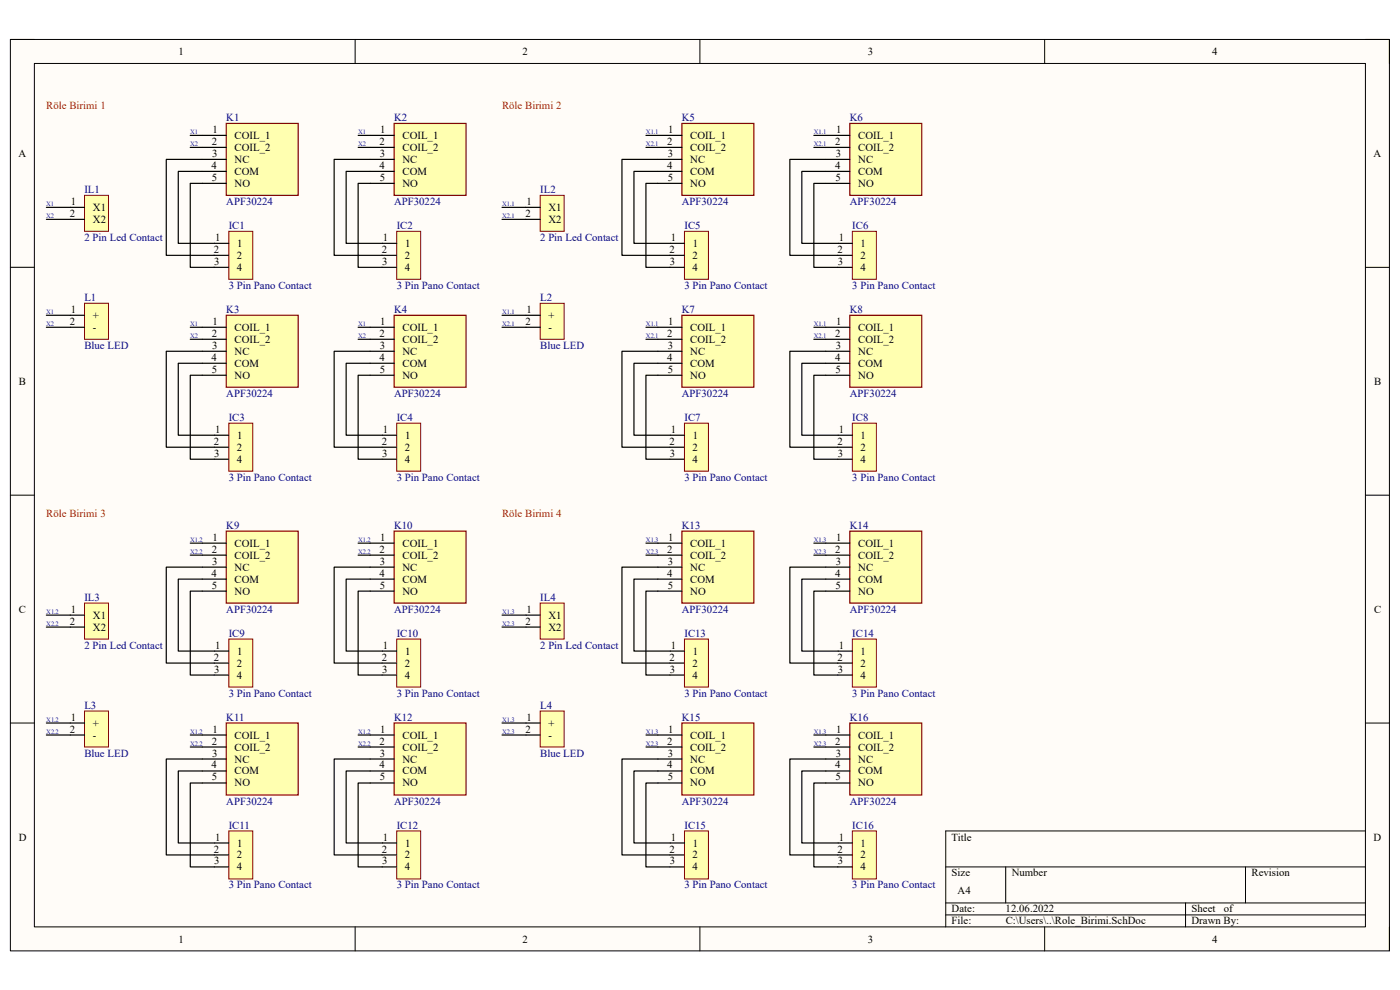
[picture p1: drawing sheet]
<svg xmlns="http://www.w3.org/2000/svg" width="297mm" height="210mm" viewBox="0 0 297 210" stroke-linecap="round" stroke-linejoin="round" font-family="sans-serif">
<defs><g id="words">
<g font-size="2.3">
<text x="37.9" y="11.7">1</text>
<text x="110.9" y="11.7">2</text>
<text x="184.1" y="11.7">3</text>
<text x="257.1" y="11.7">4</text>
<text x="45.1" y="28.2">1</text>
<text x="49.8" y="29.5">COIL_1</text>
<text x="80.7" y="28.2">1</text>
<text x="85.4" y="29.5">COIL_1</text>
<text x="141.8" y="28.2">1</text>
<text x="146.4" y="29.5">COIL_1</text>
<text x="177.4" y="28.2">1</text>
<text x="182.1" y="29.5">COIL_1</text>
<text x="3.9" y="33.3">A</text>
<text x="44.9" y="35.9">4</text>
<text x="44.9" y="30.7">2</text>
<text x="45" y="33.3">3</text>
<text x="49.8" y="32">COIL_2</text>
<text x="49.8" y="34.6">NC</text>
<text x="80.5" y="30.7">2</text>
<text x="80.5" y="35.9">4</text>
<text x="80.6" y="33.3">3</text>
<text x="85.4" y="32">COIL_2</text>
<text x="85.4" y="34.6">NC</text>
<text x="141.6" y="30.7">2</text>
<text x="141.6" y="35.9">4</text>
<text x="141.7" y="33.3">3</text>
<text x="146.4" y="32">COIL_2</text>
<text x="146.4" y="34.6">NC</text>
<text x="177.2" y="35.9">4</text>
<text x="177.2" y="30.7">2</text>
<text x="177.3" y="33.3">3</text>
<text x="182.1" y="32">COIL_2</text>
<text x="182.1" y="34.6">NC</text>
<text x="291.4" y="33.3">A</text>
<text x="45" y="38.4">5</text>
<text x="49.8" y="37.1">COM</text>
<text x="49.8" y="39.7">NO</text>
<text x="80.6" y="38.4">5</text>
<text x="85.4" y="37.1">COM</text>
<text x="85.4" y="39.7">NO</text>
<text x="141.6" y="38.4">5</text>
<text x="146.4" y="37.1">COM</text>
<text x="146.4" y="39.7">NO</text>
<text x="177.2" y="38.4">5</text>
<text x="182.1" y="37.1">COM</text>
<text x="182.1" y="39.7">NO</text>
<text x="14.8" y="46">2</text>
<text x="15" y="43.5">1</text>
<text x="19.7" y="44.7">X1</text>
<text x="19.7" y="47.3">X2</text>
<text x="111.5" y="46">2</text>
<text x="111.7" y="43.5">1</text>
<text x="116.4" y="44.7">X1</text>
<text x="116.4" y="47.3">X2</text>
<text x="45.4" y="53.6">2</text>
<text x="45.6" y="51.1">1</text>
<text x="50.3" y="52.4">1</text>
<text x="81" y="53.6">2</text>
<text x="81.2" y="51.1">1</text>
<text x="85.9" y="52.4">1</text>
<text x="142" y="53.6">2</text>
<text x="142.3" y="51.1">1</text>
<text x="147" y="52.4">1</text>
<text x="177.7" y="53.6">2</text>
<text x="177.9" y="51.1">1</text>
<text x="182.6" y="52.4">1</text>
<text x="45.5" y="56.2">3</text>
<text x="50.2" y="54.9">2</text>
<text x="50.2" y="57.4">4</text>
<text x="81.1" y="56.2">3</text>
<text x="85.9" y="54.9">2</text>
<text x="85.9" y="57.4">4</text>
<text x="142.1" y="56.2">3</text>
<text x="146.9" y="54.9">2</text>
<text x="146.9" y="57.4">4</text>
<text x="177.8" y="56.2">3</text>
<text x="182.5" y="54.9">2</text>
<text x="182.5" y="57.4">4</text>
<text x="14.8" y="68.9">2</text>
<text x="15" y="66.4">1</text>
<text x="19.7" y="67.6">+</text>
<text x="19.7" y="70.2">-</text>
<text x="44.9" y="71.5">2</text>
<text x="45.1" y="68.9">1</text>
<text x="49.8" y="70.2">COIL_1</text>
<text x="80.5" y="71.5">2</text>
<text x="80.7" y="68.9">1</text>
<text x="85.4" y="70.2">COIL_1</text>
<text x="111.5" y="68.9">2</text>
<text x="111.7" y="66.4">1</text>
<text x="116.4" y="67.6">+</text>
<text x="116.4" y="70.2">-</text>
<text x="141.6" y="71.5">2</text>
<text x="141.8" y="68.9">1</text>
<text x="146.4" y="70.2">COIL_1</text>
<text x="177.2" y="71.5">2</text>
<text x="177.4" y="68.9">1</text>
<text x="182.1" y="70.2">COIL_1</text>
<text x="44.9" y="76.5">4</text>
<text x="45" y="74">3</text>
<text x="49.8" y="72.7">COIL_2</text>
<text x="49.8" y="75.3">NC</text>
<text x="49.8" y="77.8">COM</text>
<text x="80.5" y="76.5">4</text>
<text x="80.6" y="74">3</text>
<text x="85.4" y="72.7">COIL_2</text>
<text x="85.4" y="75.3">NC</text>
<text x="85.4" y="77.8">COM</text>
<text x="141.6" y="76.5">4</text>
<text x="141.7" y="74">3</text>
<text x="146.4" y="72.7">COIL_2</text>
<text x="146.4" y="75.3">NC</text>
<text x="146.4" y="77.8">COM</text>
<text x="177.2" y="76.5">4</text>
<text x="177.3" y="74">3</text>
<text x="182.1" y="72.7">COIL_2</text>
<text x="182.1" y="75.3">NC</text>
<text x="182.1" y="77.8">COM</text>
<text x="4" y="81.6">B</text>
<text x="45" y="79.1">5</text>
<text x="49.8" y="80.3">NO</text>
<text x="80.6" y="79.1">5</text>
<text x="85.4" y="80.3">NO</text>
<text x="141.6" y="79.1">5</text>
<text x="146.4" y="80.3">NO</text>
<text x="177.2" y="79.1">5</text>
<text x="182.1" y="80.3">NO</text>
<text x="291.5" y="81.6">B</text>
<text x="45.4" y="94.4">2</text>
<text x="45.6" y="91.8">1</text>
<text x="50.2" y="95.6">2</text>
<text x="50.3" y="93.1">1</text>
<text x="81" y="94.4">2</text>
<text x="81.2" y="91.8">1</text>
<text x="85.9" y="95.6">2</text>
<text x="85.9" y="93.1">1</text>
<text x="142" y="94.4">2</text>
<text x="142.3" y="91.8">1</text>
<text x="146.9" y="95.6">2</text>
<text x="147" y="93.1">1</text>
<text x="177.7" y="94.4">2</text>
<text x="177.9" y="91.8">1</text>
<text x="182.5" y="95.6">2</text>
<text x="182.6" y="93.1">1</text>
<text x="45.5" y="96.9">3</text>
<text x="50.2" y="98.2">4</text>
<text x="81.1" y="96.9">3</text>
<text x="85.9" y="98.2">4</text>
<text x="142.1" y="96.9">3</text>
<text x="146.9" y="98.2">4</text>
<text x="177.8" y="96.9">3</text>
<text x="182.5" y="98.2">4</text>
<text x="44.9" y="117.3">2</text>
<text x="45" y="119.8">3</text>
<text x="45.1" y="114.7">1</text>
<text x="49.8" y="116">COIL_1</text>
<text x="49.8" y="118.5">COIL_2</text>
<text x="80.5" y="117.3">2</text>
<text x="80.6" y="119.8">3</text>
<text x="80.7" y="114.7">1</text>
<text x="85.4" y="116">COIL_1</text>
<text x="85.4" y="118.5">COIL_2</text>
<text x="141.6" y="117.3">2</text>
<text x="141.7" y="119.8">3</text>
<text x="141.8" y="114.7">1</text>
<text x="146.4" y="116">COIL_1</text>
<text x="146.4" y="118.5">COIL_2</text>
<text x="177.2" y="117.3">2</text>
<text x="177.3" y="119.8">3</text>
<text x="177.4" y="114.7">1</text>
<text x="182.1" y="116">COIL_1</text>
<text x="182.1" y="118.5">COIL_2</text>
<text x="44.9" y="122.3">4</text>
<text x="45" y="124.9">5</text>
<text x="49.8" y="121.1">NC</text>
<text x="49.8" y="123.6">COM</text>
<text x="80.5" y="122.3">4</text>
<text x="80.6" y="124.9">5</text>
<text x="85.4" y="121.1">NC</text>
<text x="85.4" y="123.6">COM</text>
<text x="141.6" y="122.3">4</text>
<text x="141.6" y="124.9">5</text>
<text x="146.4" y="121.1">NC</text>
<text x="146.4" y="123.6">COM</text>
<text x="177.2" y="122.3">4</text>
<text x="177.2" y="124.9">5</text>
<text x="182.1" y="121.1">NC</text>
<text x="182.1" y="123.6">COM</text>
<text x="4" y="130">C</text>
<text x="15" y="130">1</text>
<text x="19.7" y="131.2">X1</text>
<text x="49.8" y="126.2">NO</text>
<text x="85.4" y="126.2">NO</text>
<text x="111.7" y="130">1</text>
<text x="116.4" y="131.2">X1</text>
<text x="146.4" y="126.2">NO</text>
<text x="182.1" y="126.2">NO</text>
<text x="291.5" y="130">C</text>
<text x="14.8" y="132.5">2</text>
<text x="19.7" y="133.8">X2</text>
<text x="45.6" y="137.6">1</text>
<text x="81.2" y="137.6">1</text>
<text x="111.5" y="132.5">2</text>
<text x="116.4" y="133.8">X2</text>
<text x="142.3" y="137.6">1</text>
<text x="177.9" y="137.6">1</text>
<text x="45.4" y="140.1">2</text>
<text x="45.5" y="142.7">3</text>
<text x="50.2" y="141.4">2</text>
<text x="50.2" y="144">4</text>
<text x="50.3" y="138.9">1</text>
<text x="81" y="140.1">2</text>
<text x="81.1" y="142.7">3</text>
<text x="85.9" y="141.4">2</text>
<text x="85.9" y="144">4</text>
<text x="85.9" y="138.9">1</text>
<text x="142" y="140.1">2</text>
<text x="142.1" y="142.7">3</text>
<text x="146.9" y="141.4">2</text>
<text x="146.9" y="144">4</text>
<text x="147" y="138.9">1</text>
<text x="177.7" y="140.1">2</text>
<text x="177.8" y="142.7">3</text>
<text x="182.5" y="141.4">2</text>
<text x="182.5" y="144">4</text>
<text x="182.6" y="138.9">1</text>
<text x="14.8" y="155.4">2</text>
<text x="15" y="152.9">1</text>
<text x="19.7" y="154.1">+</text>
<text x="45.1" y="155.4">1</text>
<text x="80.7" y="155.4">1</text>
<text x="111.5" y="155.4">2</text>
<text x="111.7" y="152.9">1</text>
<text x="116.4" y="154.1">+</text>
<text x="141.8" y="155.4">1</text>
<text x="177.4" y="155.4">1</text>
<text x="19.7" y="156.7">-</text>
<text x="44.9" y="157.9">2</text>
<text x="45" y="160.5">3</text>
<text x="49.8" y="156.7">COIL_1</text>
<text x="49.8" y="159.2">COIL_2</text>
<text x="49.8" y="161.8">NC</text>
<text x="80.5" y="157.9">2</text>
<text x="80.6" y="160.5">3</text>
<text x="85.4" y="156.7">COIL_1</text>
<text x="85.4" y="159.2">COIL_2</text>
<text x="85.4" y="161.8">NC</text>
<text x="116.4" y="156.7">-</text>
<text x="141.6" y="157.9">2</text>
<text x="141.7" y="160.5">3</text>
<text x="146.4" y="156.7">COIL_1</text>
<text x="146.4" y="159.2">COIL_2</text>
<text x="146.4" y="161.8">NC</text>
<text x="177.2" y="157.9">2</text>
<text x="177.3" y="160.5">3</text>
<text x="182.1" y="156.7">COIL_1</text>
<text x="182.1" y="159.2">COIL_2</text>
<text x="182.1" y="161.8">NC</text>
<text x="44.9" y="163">4</text>
<text x="45" y="165.6">5</text>
<text x="49.8" y="164.3">COM</text>
<text x="49.8" y="166.8">NO</text>
<text x="80.5" y="163">4</text>
<text x="80.6" y="165.6">5</text>
<text x="85.4" y="164.3">COM</text>
<text x="85.4" y="166.8">NO</text>
<text x="141.6" y="163">4</text>
<text x="141.6" y="165.6">5</text>
<text x="146.4" y="164.3">COM</text>
<text x="146.4" y="166.8">NO</text>
<text x="177.2" y="163">4</text>
<text x="177.2" y="165.6">5</text>
<text x="182.1" y="164.3">COM</text>
<text x="182.1" y="166.8">NO</text>
<text x="4" y="178.3">D</text>
<text x="45.6" y="178.3">1</text>
<text x="50.3" y="179.6">1</text>
<text x="81.2" y="178.3">1</text>
<text x="85.9" y="179.6">1</text>
<text x="142.3" y="178.3">1</text>
<text x="147" y="179.6">1</text>
<text x="177.9" y="178.3">1</text>
<text x="182.6" y="179.6">1</text>
<text x="201.9" y="178.3">Title</text>
<text x="291.4" y="178.3">D</text>
<text x="45.4" y="180.8">2</text>
<text x="45.5" y="183.4">3</text>
<text x="50.2" y="182.1">2</text>
<text x="50.2" y="184.7">4</text>
<text x="81" y="180.8">2</text>
<text x="81.1" y="183.4">3</text>
<text x="85.9" y="182.1">2</text>
<text x="85.9" y="184.7">4</text>
<text x="142" y="180.8">2</text>
<text x="142.1" y="183.4">3</text>
<text x="146.9" y="182.1">2</text>
<text x="146.9" y="184.7">4</text>
<text x="177.7" y="180.8">2</text>
<text x="177.8" y="183.4">3</text>
<text x="182.5" y="182.1">2</text>
<text x="182.5" y="184.7">4</text>
<text x="201.9" y="185.9">Size</text>
<text x="214.6" y="185.9">Number</text>
<text x="265.5" y="185.9">Revision</text>
<text x="203.2" y="189.7">A4</text>
<text x="201.9" y="193.5">Date:</text>
<text x="201.9" y="196.1">File:</text>
<text x="213.3" y="193.5">12.06.2022</text>
<text x="213.4" y="196.1">C:\Users\..\Role_Birimi.SchDoc</text>
<text x="252.8" y="196.1">Drawn By:</text>
<text x="252.8" y="193.5">Sheet</text>
<text x="259.6" y="193.5">of</text>
<text x="37.9" y="199.9">1</text>
<text x="110.9" y="199.9">2</text>
<text x="184.1" y="199.9">3</text>
<text x="257.1" y="199.9">4</text>
</g>
<g font-size="2.3" fill="#f00">
<text x="9.8" y="23.1">Röle Birimi 1</text>
<text x="106.5" y="23.1">Röle Birimi 2</text>
<text x="9.8" y="109.6">Röle Birimi 3</text>
<text x="106.5" y="109.6">Röle Birimi 4</text>
</g>
<g font-size="2.3" fill="#000080">
<text x="48" y="25.7">K1</text>
<text x="83.6" y="25.7">K2</text>
<text x="144.7" y="25.7">K5</text>
<text x="180.3" y="25.7">K6</text>
<text x="17.9" y="40.9">IL1</text>
<text x="114.6" y="40.9">IL2</text>
<text x="48" y="43.5">APF30224</text>
<text x="83.6" y="43.5">APF30224</text>
<text x="144.7" y="43.5">APF30224</text>
<text x="180.3" y="43.5">APF30224</text>
<text x="17.9" y="51.1">2 Pin Led Contact</text>
<text x="48.5" y="48.6">IC1</text>
<text x="84.2" y="48.6">IC2</text>
<text x="114.6" y="51.1">2 Pin Led Contact</text>
<text x="145.2" y="48.6">IC5</text>
<text x="180.8" y="48.6">IC6</text>
<text x="17.9" y="63.8">L1</text>
<text x="48.5" y="61.3">3 Pin Pano Contact</text>
<text x="84.2" y="61.3">3 Pin Pano Contact</text>
<text x="114.6" y="63.8">L2</text>
<text x="145.2" y="61.3">3 Pin Pano Contact</text>
<text x="180.8" y="61.3">3 Pin Pano Contact</text>
<text x="48" y="66.4">K3</text>
<text x="83.6" y="66.4">K4</text>
<text x="144.7" y="66.4">K7</text>
<text x="180.3" y="66.4">K8</text>
<text x="17.9" y="74">Blue LED</text>
<text x="114.6" y="74">Blue LED</text>
<text x="48" y="84.2">APF30224</text>
<text x="48.5" y="89.3">IC3</text>
<text x="83.6" y="84.2">APF30224</text>
<text x="84.2" y="89.3">IC4</text>
<text x="144.7" y="84.2">APF30224</text>
<text x="145.2" y="89.3">IC7</text>
<text x="180.3" y="84.2">APF30224</text>
<text x="180.8" y="89.3">IC8</text>
<text x="48.5" y="102">3 Pin Pano Contact</text>
<text x="84.2" y="102">3 Pin Pano Contact</text>
<text x="145.2" y="102">3 Pin Pano Contact</text>
<text x="180.8" y="102">3 Pin Pano Contact</text>
<text x="48" y="112.1">K9</text>
<text x="83.6" y="112.1">K10</text>
<text x="144.7" y="112.1">K13</text>
<text x="180.3" y="112.1">K14</text>
<text x="17.9" y="127.4">IL3</text>
<text x="48" y="130">APF30224</text>
<text x="83.6" y="130">APF30224</text>
<text x="114.6" y="127.4">IL4</text>
<text x="144.7" y="130">APF30224</text>
<text x="180.3" y="130">APF30224</text>
<text x="17.9" y="137.6">2 Pin Led Contact</text>
<text x="48.5" y="135">IC9</text>
<text x="84.2" y="135">IC10</text>
<text x="114.6" y="137.6">2 Pin Led Contact</text>
<text x="145.2" y="135">IC13</text>
<text x="180.8" y="135">IC14</text>
<text x="48.5" y="147.8">3 Pin Pano Contact</text>
<text x="84.2" y="147.8">3 Pin Pano Contact</text>
<text x="145.2" y="147.8">3 Pin Pano Contact</text>
<text x="180.8" y="147.8">3 Pin Pano Contact</text>
<text x="17.9" y="150.3">L3</text>
<text x="48" y="152.9">K11</text>
<text x="83.6" y="152.9">K12</text>
<text x="114.6" y="150.3">L4</text>
<text x="144.7" y="152.9">K15</text>
<text x="180.3" y="152.9">K16</text>
<text x="17.9" y="160.5">Blue LED</text>
<text x="114.6" y="160.5">Blue LED</text>
<text x="48" y="170.7">APF30224</text>
<text x="83.6" y="170.7">APF30224</text>
<text x="144.7" y="170.7">APF30224</text>
<text x="180.3" y="170.7">APF30224</text>
<text x="48.5" y="175.8">IC11</text>
<text x="84.2" y="175.8">IC12</text>
<text x="145.2" y="175.8">IC15</text>
<text x="180.8" y="175.8">IC16</text>
<text x="48.5" y="188.5">3 Pin Pano Contact</text>
<text x="84.2" y="188.5">3 Pin Pano Contact</text>
<text x="145.2" y="188.5">3 Pin Pano Contact</text>
<text x="180.8" y="188.5">3 Pin Pano Contact</text>
</g>
<g font-size="1.4" fill="#00f">
<text x="40.3" y="28.4">X1</text>
<text x="76" y="28.4">X1</text>
<text x="137" y="28.4">X1.1</text>
<text x="172.6" y="28.4">X1.1</text>
<text x="40.3" y="30.9">X2</text>
<text x="76" y="30.9">X2</text>
<text x="137" y="30.9">X2.1</text>
<text x="172.6" y="30.9">X2.1</text>
<text x="9.8" y="43.7">X1</text>
<text x="9.8" y="46.2">X2</text>
<text x="106.5" y="43.7">X1.1</text>
<text x="106.5" y="46.2">X2.1</text>
<text x="9.8" y="66.5">X1</text>
<text x="9.8" y="69.1">X2</text>
<text x="40.3" y="69.1">X1</text>
<text x="40.3" y="71.7">X2</text>
<text x="76" y="69.1">X1</text>
<text x="76" y="71.7">X2</text>
<text x="106.5" y="66.5">X1.1</text>
<text x="106.5" y="69.1">X2.1</text>
<text x="137" y="69.1">X1.1</text>
<text x="137" y="71.7">X2.1</text>
<text x="172.6" y="69.1">X1.1</text>
<text x="172.6" y="71.7">X2.1</text>
<text x="40.3" y="114.9">X1.2</text>
<text x="40.3" y="117.4">X2.2</text>
<text x="76" y="114.9">X1.2</text>
<text x="76" y="117.4">X2.2</text>
<text x="137" y="114.9">X1.3</text>
<text x="137" y="117.4">X2.3</text>
<text x="172.6" y="114.9">X1.3</text>
<text x="172.6" y="117.4">X2.3</text>
<text x="9.8" y="130.2">X1.2</text>
<text x="106.5" y="130.2">X1.3</text>
<text x="9.8" y="132.7">X2.2</text>
<text x="106.5" y="132.7">X2.3</text>
<text x="9.8" y="153.1">X1.2</text>
<text x="9.8" y="155.6">X2.2</text>
<text x="40.3" y="155.6">X1.2</text>
<text x="76" y="155.6">X1.2</text>
<text x="106.5" y="153.1">X1.3</text>
<text x="106.5" y="155.6">X2.3</text>
<text x="137" y="155.6">X1.3</text>
<text x="172.6" y="155.6">X1.3</text>
<text x="40.3" y="158.2">X2.2</text>
<text x="76" y="158.2">X2.2</text>
<text x="137" y="158.2">X2.3</text>
<text x="172.6" y="158.2">X2.3</text>
</g>
</g></defs>
<path d="M2.2 8.4h292.6v193.3h-292.6z" fill-rule="evenodd" fill="#fffcf8"/>
<path d="M2.2 8.4h292.6v193.3h-292.6z" fill="none" stroke="#000" stroke-width=".21"/>
<path d="M7.3 13.5h282.4v183.1h-282.4z" fill-rule="evenodd" fill="#fffcf8"/>
<g fill="none" stroke="#000" stroke-width=".21">
<path d="M2.2 8.4h5.1M7.3 13.5h282.4v183.1h-282.4zM75.3 8.4v5.1M148.5 8.4v5.1M221.6 8.4v5.1M289.7 8.4h5.1v5.1M2.2 56.7h5.1M289.7 56.7h5.1M2.2 105h5.1M289.7 105.1h5.1M2.2 153.4h5.1M289.7 153.4h5.1"/>
<path d="M289.7 176.3h-89.1v20.3M75.3 196.6v5.1M148.5 196.6v5.1M200.6 183.9h89.1M200.6 191.5h89.1M200.6 194.1h89.1M213.4 183.9v7.6M221.6 196.6v5.1M251.5 191.5v5.1M264.2 183.9v7.6M294.8 196.6v5.1"/>
</g>
<path d="M17.9 41.4h5.1v7.7h-5.1z" fill-rule="evenodd" fill="#ffffb0"/>
<path d="M17.9 41.4h5.1v7.7h-5.1z" fill="none" stroke="#800000" stroke-width=".21"/>
<path d="M14.9 44h3M14.9 46.5h3" fill="none" stroke="#000" stroke-width=".25"/>
<path d="M17.9 64.3h5.1v7.7h-5.1z" fill-rule="evenodd" fill="#ffffb0"/>
<path d="M17.9 64.3h5.1v7.7h-5.1z" fill="none" stroke="#800000" stroke-width=".21"/>
<path d="M14.9 66.9h3M14.9 69.4h3" fill="none" stroke="#000" stroke-width=".25"/>
<path d="M48.5 49.1h5.1v10.2h-5.1z" fill-rule="evenodd" fill="#ffffb0"/>
<path d="M48.5 49.1h5.1v10.2h-5.1z" fill="none" stroke="#800000" stroke-width=".21"/>
<path d="M45.5 54.2h3M45.5 56.7h3M45.5 51.6h3" fill="none" stroke="#000" stroke-width=".25"/>
<path d="M48 26.2h15.3v15.2h-15.3z" fill-rule="evenodd" fill="#ffffb0"/>
<path d="M48 26.2h15.3v15.2h-15.3z" fill="none" stroke="#800000" stroke-width=".25"/>
<path d="M42.9 28.7h5.1M42.9 31.3h5.1M42.9 33.8h5.1M42.9 36.4h5.1M42.9 38.9h5.1" fill="none" stroke="#000" stroke-width=".25"/>
<path d="M84.2 49.1h5v10.2h-5z" fill-rule="evenodd" fill="#ffffb0"/>
<path d="M84.2 49.1h5v10.2h-5z" fill="none" stroke="#800000" stroke-width=".21"/>
<path d="M81.1 54.2h3M81.1 56.7h3M81.1 51.6h3.1" fill="none" stroke="#000" stroke-width=".25"/>
<path d="M83.6 26.2h15.3v15.2h-15.3z" fill-rule="evenodd" fill="#ffffb0"/>
<path d="M83.6 26.2h15.3v15.2h-15.3z" fill="none" stroke="#800000" stroke-width=".25"/>
<path d="M78.5 28.7h5.1M78.5 31.3h5.1M78.5 33.8h5.1M78.5 36.4h5.1M78.5 38.9h5.1" fill="none" stroke="#000" stroke-width=".25"/>
<path d="M48.5 89.8h5.1v10.2h-5.1z" fill-rule="evenodd" fill="#ffffb0"/>
<path d="M48.5 89.8h5.1v10.2h-5.1z" fill="none" stroke="#800000" stroke-width=".21"/>
<path d="M45.5 94.9h3M45.5 97.4h3M45.5 92.3h3" fill="none" stroke="#000" stroke-width=".25"/>
<path d="M48 66.9h15.3v15.2h-15.3z" fill-rule="evenodd" fill="#ffffb0"/>
<path d="M48 66.9h15.3v15.2h-15.3z" fill="none" stroke="#800000" stroke-width=".25"/>
<path d="M42.9 69.4h5.1M42.9 72h5.1M42.9 74.5h5.1M42.9 77.1h5.1M42.9 79.6h5.1" fill="none" stroke="#000" stroke-width=".25"/>
<path d="M84.2 89.8h5v10.2h-5z" fill-rule="evenodd" fill="#ffffb0"/>
<path d="M84.2 89.8h5v10.2h-5z" fill="none" stroke="#800000" stroke-width=".21"/>
<path d="M81.1 94.9h3M81.1 97.4h3M81.1 92.3h3.1" fill="none" stroke="#000" stroke-width=".25"/>
<path d="M83.6 66.9h15.3v15.2h-15.3z" fill-rule="evenodd" fill="#ffffb0"/>
<path d="M83.6 66.9h15.3v15.2h-15.3z" fill="none" stroke="#800000" stroke-width=".25"/>
<path d="M78.5 69.4h5.1M78.5 72h5.1M78.5 74.5h5.1M78.5 77.1h5.1M78.5 79.6h5.1" fill="none" stroke="#000" stroke-width=".25"/>
<path d="M114.6 41.4h5.1v7.7h-5.1z" fill-rule="evenodd" fill="#ffffb0"/>
<path d="M114.6 41.4h5.1v7.7h-5.1z" fill="none" stroke="#800000" stroke-width=".21"/>
<path d="M111.6 44h3M111.6 46.5h3" fill="none" stroke="#000" stroke-width=".25"/>
<path d="M114.6 64.3h5.1v7.7h-5.1z" fill-rule="evenodd" fill="#ffffb0"/>
<path d="M114.6 64.3h5.1v7.7h-5.1z" fill="none" stroke="#800000" stroke-width=".21"/>
<path d="M111.6 66.9h3M111.6 69.4h3" fill="none" stroke="#000" stroke-width=".25"/>
<path d="M145.2 49.1h5.1v10.2h-5.1z" fill-rule="evenodd" fill="#ffffb0"/>
<path d="M145.2 49.1h5.1v10.2h-5.1z" fill="none" stroke="#800000" stroke-width=".21"/>
<path d="M142.1 54.2h3M142.1 56.7h3M142.2 51.6h3" fill="none" stroke="#000" stroke-width=".25"/>
<path d="M144.7 26.2h15.2v15.2h-15.2z" fill-rule="evenodd" fill="#ffffb0"/>
<path d="M144.7 26.2h15.2v15.2h-15.2z" fill="none" stroke="#800000" stroke-width=".25"/>
<path d="M139.6 28.7h5.1M139.6 31.3h5.1M139.6 33.8h5.1M139.6 36.4h5.1M139.6 38.9h5.1" fill="none" stroke="#000" stroke-width=".25"/>
<path d="M180.8 49.1h5.1v10.2h-5.1z" fill-rule="evenodd" fill="#ffffb0"/>
<path d="M180.8 49.1h5.1v10.2h-5.1z" fill="none" stroke="#800000" stroke-width=".21"/>
<path d="M177.7 54.2h3M177.7 56.7h3M177.8 51.6h3" fill="none" stroke="#000" stroke-width=".25"/>
<path d="M180.3 26.2h15.2v15.2h-15.2z" fill-rule="evenodd" fill="#ffffb0"/>
<path d="M180.3 26.2h15.2v15.2h-15.2z" fill="none" stroke="#800000" stroke-width=".25"/>
<path d="M175.2 28.7h5.1M175.2 31.3h5.1M175.2 33.8h5.1M175.2 36.4h5.1M175.2 38.9h5.1" fill="none" stroke="#000" stroke-width=".25"/>
<path d="M145.2 89.8h5.1v10.2h-5.1z" fill-rule="evenodd" fill="#ffffb0"/>
<path d="M145.2 89.8h5.1v10.2h-5.1z" fill="none" stroke="#800000" stroke-width=".21"/>
<path d="M142.1 94.9h3M142.1 97.4h3M142.2 92.3h3" fill="none" stroke="#000" stroke-width=".25"/>
<path d="M144.7 66.9h15.2v15.2h-15.2z" fill-rule="evenodd" fill="#ffffb0"/>
<path d="M144.7 66.9h15.2v15.2h-15.2z" fill="none" stroke="#800000" stroke-width=".25"/>
<path d="M139.6 69.4h5.1M139.6 72h5.1M139.6 74.5h5.1M139.6 77.1h5.1M139.6 79.6h5.1" fill="none" stroke="#000" stroke-width=".25"/>
<path d="M180.8 89.8h5.1v10.2h-5.1z" fill-rule="evenodd" fill="#ffffb0"/>
<path d="M180.8 89.8h5.1v10.2h-5.1z" fill="none" stroke="#800000" stroke-width=".21"/>
<path d="M177.7 94.9h3M177.7 97.4h3M177.8 92.3h3" fill="none" stroke="#000" stroke-width=".25"/>
<path d="M180.3 66.9h15.2v15.2h-15.2z" fill-rule="evenodd" fill="#ffffb0"/>
<path d="M180.3 66.9h15.2v15.2h-15.2z" fill="none" stroke="#800000" stroke-width=".25"/>
<path d="M175.2 69.4h5.1M175.2 72h5.1M175.2 74.5h5.1M175.2 77.1h5.1M175.2 79.6h5.1" fill="none" stroke="#000" stroke-width=".25"/>
<path d="M17.9 127.9h5.1v7.7h-5.1z" fill-rule="evenodd" fill="#ffffb0"/>
<path d="M17.9 127.9h5.1v7.7h-5.1z" fill="none" stroke="#800000" stroke-width=".21"/>
<path d="M14.9 130.5h3M14.9 133h3" fill="none" stroke="#000" stroke-width=".25"/>
<path d="M17.9 150.8h5.1v7.7h-5.1z" fill-rule="evenodd" fill="#ffffb0"/>
<path d="M17.9 150.8h5.1v7.7h-5.1z" fill="none" stroke="#800000" stroke-width=".21"/>
<path d="M14.9 153.4h3M14.9 155.9h3" fill="none" stroke="#000" stroke-width=".25"/>
<path d="M48.5 135.6h5.1v10.1h-5.1z" fill-rule="evenodd" fill="#ffffb0"/>
<path d="M48.5 135.6h5.1v10.1h-5.1z" fill="none" stroke="#800000" stroke-width=".21"/>
<path d="M45.5 138.1h3M45.5 140.7h3M45.5 143.2h3" fill="none" stroke="#000" stroke-width=".25"/>
<path d="M48 112.7h15.3v15.2h-15.3z" fill-rule="evenodd" fill="#ffffb0"/>
<path d="M48 112.7h15.3v15.2h-15.3z" fill="none" stroke="#800000" stroke-width=".25"/>
<path d="M42.9 115.2h5.1M42.9 117.8h5.1M42.9 120.3h5.1M42.9 122.9h5.1M42.9 125.4h5.1" fill="none" stroke="#000" stroke-width=".25"/>
<path d="M84.2 135.6h5v10.1h-5z" fill-rule="evenodd" fill="#ffffb0"/>
<path d="M84.2 135.6h5v10.1h-5z" fill="none" stroke="#800000" stroke-width=".21"/>
<path d="M81.1 138.1h3.1M81.1 140.7h3M81.1 143.2h3" fill="none" stroke="#000" stroke-width=".25"/>
<path d="M83.6 112.7h15.3v15.2h-15.3z" fill-rule="evenodd" fill="#ffffb0"/>
<path d="M83.6 112.7h15.3v15.2h-15.3z" fill="none" stroke="#800000" stroke-width=".25"/>
<path d="M78.5 115.2h5.1M78.5 117.8h5.1M78.5 120.3h5.1M78.5 122.9h5.1M78.5 125.4h5.1" fill="none" stroke="#000" stroke-width=".25"/>
<path d="M48.5 176.3h5.1v10.2h-5.1z" fill-rule="evenodd" fill="#ffffb0"/>
<path d="M48.5 176.3h5.1v10.2h-5.1z" fill="none" stroke="#800000" stroke-width=".21"/>
<path d="M45.5 178.8h3M45.5 181.4h3M45.5 183.9h3" fill="none" stroke="#000" stroke-width=".25"/>
<path d="M48 153.4h15.3v15.2h-15.3z" fill-rule="evenodd" fill="#ffffb0"/>
<path d="M48 153.4h15.3v15.2h-15.3z" fill="none" stroke="#800000" stroke-width=".25"/>
<path d="M42.9 155.9h5.1M42.9 158.5h5.1M42.9 161h5.1M42.9 163.6h5.1M42.9 166.1h5.1" fill="none" stroke="#000" stroke-width=".25"/>
<path d="M84.2 176.3h5v10.2h-5z" fill-rule="evenodd" fill="#ffffb0"/>
<path d="M84.2 176.3h5v10.2h-5z" fill="none" stroke="#800000" stroke-width=".21"/>
<path d="M81.2 178.8h3M81.1 181.4h3M81.1 183.9h3" fill="none" stroke="#000" stroke-width=".25"/>
<path d="M83.6 153.4h15.3v15.2h-15.3z" fill-rule="evenodd" fill="#ffffb0"/>
<path d="M83.6 153.4h15.3v15.2h-15.3z" fill="none" stroke="#800000" stroke-width=".25"/>
<g fill="none" stroke="#000" stroke-width=".25">
<path d="M40.4 28.7h2.5M40.4 31.3h2.5M42.9 36.4h-5.1v15.2h7.7M42.9 33.8h-7.6v20.4h10.2M42.9 38.9h-2.5v17.8h5.1M76 28.7h2.5M76 31.3h2.5M78.5 36.4h-5.1v15.2h7.7M78.5 33.8h-7.6v20.4h10.2M78.5 38.9h-2.5v17.8h5.1M137 28.7h2.6M137 31.3h2.6"/>
<path d="M139.6 36.4h-5.1v15.2h7.7M139.6 33.8h-7.7v20.4h10.2M139.6 38.9h-2.6v17.8h5.1M172.7 28.7h2.5M172.7 31.3h2.5M175.2 36.4h-5.1v15.2h7.7M175.2 33.8h-7.6v20.4h10.1M175.2 38.9h-2.5v17.8h5M9.8 44h5.1M9.8 46.5h5.1M106.5 44h5.1M106.5 46.5h5.1"/>
<path d="M9.8 66.9h5.1M9.8 69.4h5.1M40.4 69.4h2.5M40.4 72h2.5M42.9 77.1h-5.1v15.2h7.7M42.9 74.5h-7.6v20.4h10.2M42.9 79.6h-2.5v17.8h5.1M76 69.4h2.5M76 72h2.5M78.5 77.1h-5.1v15.2h7.7M78.5 74.5h-7.6v20.4h10.2M78.5 79.6h-2.5v17.8h5.1"/>
<path d="M106.5 66.9h5.1M106.5 69.4h5.1M137 69.4h2.6M137 72h2.6M139.6 77.1h-5.1v15.2h7.7M139.6 74.5h-7.7v20.4h10.2M139.6 79.6h-2.6v17.8h5.1M172.7 69.4h2.5M172.7 72h2.5M175.2 77.1h-5.1v15.2h7.7M175.2 74.5h-7.6v20.4h10.1M175.2 79.6h-2.5v17.8h5"/>
<path d="M40.4 115.2h2.5M40.4 117.8h2.5M76 115.2h2.5M76 117.8h2.5M9.8 130.5h5.1M9.8 133h5.1M42.9 122.9h-5.1v15.2h7.7M42.9 120.3h-7.6v20.4h10.2M42.9 125.4h-2.5v17.8h5.1M78.5 122.9h-5.1v15.2h7.7M78.5 120.3h-7.6v20.4h10.2M78.5 125.4h-2.5v17.8h5.1"/>
<path d="M9.8 155.9h5.1M9.8 153.4h5.1M40.4 155.9h2.5M40.4 158.5h2.5M76 155.9h7.6M76 158.5h7.6M42.9 163.6h-5.1v15.2h7.7M42.9 161h-7.6v20.4h10.2M42.9 166.1h-2.5v17.8h5.1M83.6 163.6h-10.2v15.2h7.8M83.6 161h-12.7v20.4h10.2M83.6 166.1h-7.6v17.8h5.1"/>
</g>
<path d="M114.6 127.9h5.1v7.7h-5.1z" fill-rule="evenodd" fill="#ffffb0"/>
<path d="M114.6 127.9h5.1v7.7h-5.1z" fill="none" stroke="#800000" stroke-width=".21"/>
<path d="M111.6 130.5h3M111.6 133h3" fill="none" stroke="#000" stroke-width=".25"/>
<path d="M114.6 150.8h5.1v7.7h-5.1z" fill-rule="evenodd" fill="#ffffb0"/>
<path d="M114.6 150.8h5.1v7.7h-5.1z" fill="none" stroke="#800000" stroke-width=".21"/>
<path d="M111.6 153.4h3M111.6 155.9h3" fill="none" stroke="#000" stroke-width=".25"/>
<path d="M145.2 135.6h5.1v10.1h-5.1z" fill-rule="evenodd" fill="#ffffb0"/>
<path d="M145.2 135.6h5.1v10.1h-5.1z" fill="none" stroke="#800000" stroke-width=".21"/>
<path d="M142.2 138.1h3M142.1 140.7h3M142.1 143.2h3" fill="none" stroke="#000" stroke-width=".25"/>
<path d="M144.7 112.7h15.2v15.2h-15.2z" fill-rule="evenodd" fill="#ffffb0"/>
<path d="M144.7 112.7h15.2v15.2h-15.2z" fill="none" stroke="#800000" stroke-width=".25"/>
<path d="M139.6 115.2h5.1M139.6 117.8h5.1M139.6 120.3h5.1M139.6 122.9h5.1M139.6 125.4h5.1" fill="none" stroke="#000" stroke-width=".25"/>
<path d="M180.8 135.6h5.1v10.2h-5.1z" fill-rule="evenodd" fill="#ffffb0"/>
<path d="M180.8 135.6h5.1v10.2h-5.1z" fill="none" stroke="#800000" stroke-width=".21"/>
<path d="M177.8 138.1h3M177.7 140.7h3M177.7 143.2h3" fill="none" stroke="#000" stroke-width=".25"/>
<path d="M180.3 112.7h15.2v15.2h-15.2z" fill-rule="evenodd" fill="#ffffb0"/>
<path d="M180.3 112.7h15.2v15.2h-15.2z" fill="none" stroke="#800000" stroke-width=".25"/>
<path d="M175.2 115.2h5.1M175.2 117.8h5.1M175.2 120.3h5.1M175.2 122.9h5.1M175.2 125.4h5.1" fill="none" stroke="#000" stroke-width=".25"/>
<path d="M145.2 176.3h5.1v10.2h-5.1z" fill-rule="evenodd" fill="#ffffb0"/>
<path d="M145.2 176.3h5.1v10.2h-5.1z" fill="none" stroke="#800000" stroke-width=".21"/>
<path d="M142.2 178.8h3M142.1 181.4h3M142.1 183.9h3" fill="none" stroke="#000" stroke-width=".25"/>
<path d="M144.7 153.4h15.2v15.2h-15.2z" fill-rule="evenodd" fill="#ffffb0"/>
<path d="M144.7 153.4h15.2v15.2h-15.2z" fill="none" stroke="#800000" stroke-width=".25"/>
<path d="M139.6 155.9h5.1M139.6 158.5h5.1M139.6 161h5.1M139.6 163.6h5.1M139.6 166.1h5.1" fill="none" stroke="#000" stroke-width=".25"/>
<path d="M180.8 176.3h5.1v10.2h-5.1z" fill-rule="evenodd" fill="#ffffb0"/>
<path d="M180.8 176.3h5.1v10.2h-5.1z" fill="none" stroke="#800000" stroke-width=".21"/>
<path d="M177.8 178.8h3M177.7 181.4h3M177.7 183.9h3" fill="none" stroke="#000" stroke-width=".25"/>
<path d="M180.3 153.4h15.2v15.2h-15.2z" fill-rule="evenodd" fill="#ffffb0"/>
<path d="M180.3 153.4h15.2v15.2h-15.2z" fill="none" stroke="#800000" stroke-width=".25"/>
<g fill="none" stroke="#000" stroke-width=".25">
<path d="M137 115.2h2.6M137 117.8h2.6M172.7 115.2h2.5M172.7 117.8h2.5M106.5 130.5h5.1M106.5 133h5.1M139.6 122.9h-5.1v15.2h7.7M139.6 120.3h-7.7v20.4h10.2M139.6 125.4h-2.6v17.8h5.1M175.2 122.9h-5.1v15.2h7.7M175.2 120.3h-7.6v20.4h10.1M175.2 125.4h-2.5v17.8h5"/>
<path d="M106.5 155.9h5.1M106.5 153.4h5.1M137 155.9h2.6M137 158.5h2.6M172.7 155.9h7.6M172.7 158.5h7.6M139.6 163.6h-5.1v15.2h7.7M139.6 161h-7.6v20.4h10.1M139.6 166.1h-2.6v17.8h5.1M180.3 163.6h-10.2v15.2h7.7M180.3 161h-12.7v20.4h10.1M180.3 166.1h-7.6v17.8h5"/>
</g>
<use href="#words"/>
</svg>
